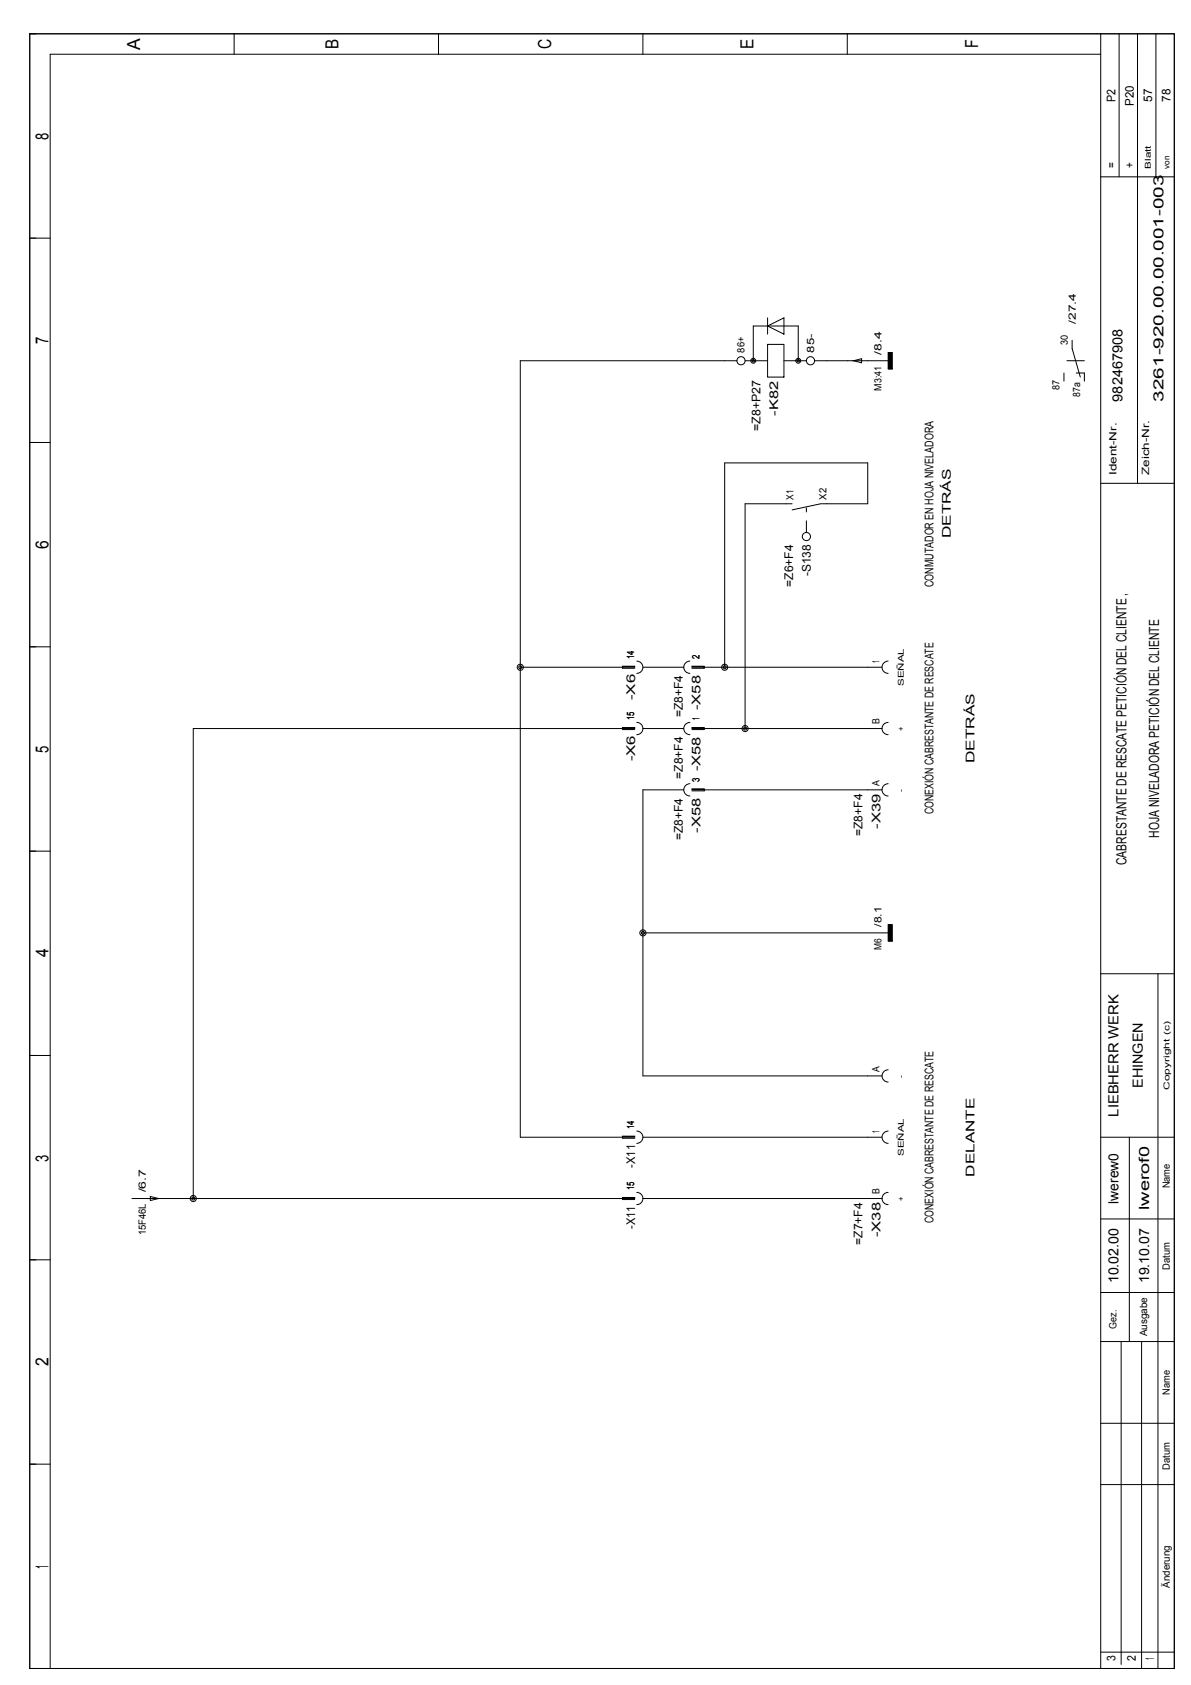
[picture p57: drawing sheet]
<svg xmlns="http://www.w3.org/2000/svg" width="210mm" height="297mm" viewBox="0 0 210 297" stroke-linecap="round" stroke-linejoin="round" font-family="sans-serif">
<defs><g id="words">
<g font-size="3.2">
<text x="24.7" y="8.7" transform="rotate(-90 24.7 8.7)">A</text>
<text x="59.7" y="8.6" transform="rotate(-90 59.7 8.6)">B</text>
<text x="97.1" y="8.7" transform="rotate(-90 97.1 8.7)">C</text>
<text x="132.8" y="8.6" transform="rotate(-90 132.8 8.6)">E</text>
<text x="172.4" y="8.5" transform="rotate(-90 172.4 8.5)">F</text>
<text x="8.5" y="24.7" transform="rotate(-90 8.5 24.7)">8</text>
<text x="8.5" y="60.7" transform="rotate(-90 8.5 60.7)">7</text>
<text x="8.5" y="96.7" transform="rotate(-90 8.5 96.7)">6</text>
<text x="8.5" y="132.7" transform="rotate(-90 8.5 132.7)">5</text>
<text x="8.5" y="168.8" transform="rotate(-90 8.5 168.8)">4</text>
<text x="8.5" y="204.8" transform="rotate(-90 8.5 204.8)">3</text>
<text x="8.5" y="240.8" transform="rotate(-90 8.5 240.8)">2</text>
<text x="8.5" y="276.5" transform="rotate(-90 8.5 276.5)">1</text>
</g>
<g font-size="2.5">
<text x="197.8" y="70.8" transform="rotate(-90 197.8 70.8)">982467908</text>
<text x="205" y="70.8" transform="rotate(-90 205 70.8)">3261-920.00.00.001-003</text>
<text x="204.3" y="147.7" transform="rotate(-90 204.3 147.7)">HOJA NIVELADORA PETICIÓN DEL CLIENTE</text>
<text x="198.6" y="152.5" transform="rotate(-90 198.6 152.5)">CABRESTANTE DE RESCATE PETICIÓN DEL CLIENTE ,</text>
<text x="201.4" y="191.8" transform="rotate(-90 201.4 191.8)">EHINGEN</text>
<text x="197.1" y="196.8" transform="rotate(-90 197.1 196.8)">LIEBHERR WERK</text>
<text x="197.1" y="212.2" transform="rotate(-90 197.1 212.2)">lwerew0</text>
<text x="202.5" y="213.3" transform="rotate(-90 202.5 213.3)">lwerof0</text>
<text x="197.1" y="226.2" transform="rotate(-90 197.1 226.2)">10.02.00</text>
<text x="202.5" y="226.2" transform="rotate(-90 202.5 226.2)">19.10.07</text>
</g>
<g font-size="2.1">
<text x="196.6" y="18" transform="rotate(-90 196.6 18)">P2</text>
<text x="203.1" y="17.9" transform="rotate(-90 203.1 17.9)">57</text>
<text x="206.3" y="17.9" transform="rotate(-90 206.3 17.9)">78</text>
<text x="199.8" y="18.6" transform="rotate(-90 199.8 18.6)">P20</text>
<text x="196.6" y="29.6" transform="rotate(-90 196.6 29.6)">=</text>
<text x="199.8" y="29.6" transform="rotate(-90 199.8 29.6)">+</text>
<text x="134" y="76" transform="rotate(-90 134 76)">=Z8+P27</text>
<text x="137.2" y="73.3" transform="rotate(-90 137.2 73.3)">-K82</text>
<text x="167.6" y="94.9" transform="rotate(-90 167.6 94.9)">DETRÁS</text>
<text x="142.9" y="101.6" transform="rotate(-90 142.9 101.6)">-S138</text>
<text x="139.8" y="103.4" transform="rotate(-90 139.8 103.4)">=Z6+F4</text>
<text x="164.5" y="103.5" transform="rotate(-90 164.5 103.5)">CONMUTADOR EN HOJA NIVELADORA</text>
<text x="111.9" y="123.4" transform="rotate(-90 111.9 123.4)">-X6</text>
<text x="123.5" y="125.2" transform="rotate(-90 123.5 125.2)">-X58</text>
<text x="120.3" y="126.5" transform="rotate(-90 120.3 126.5)">=Z8+F4</text>
<text x="111.9" y="134.2" transform="rotate(-90 111.9 134.2)">-X6</text>
<text x="120.3" y="137.3" transform="rotate(-90 120.3 137.3)">=Z8+F4</text>
<text x="123.5" y="136" transform="rotate(-90 123.5 136)">-X58</text>
<text x="171.7" y="134.5" transform="rotate(-90 171.7 134.5)">DETRÁS</text>
<text x="164.5" y="143.5" transform="rotate(-90 164.5 143.5)">CONEXIÓN CABRESTANTE DE RESCATE</text>
<text x="120.3" y="148.1" transform="rotate(-90 120.3 148.1)">=Z8+F4</text>
<text x="123.5" y="146.8" transform="rotate(-90 123.5 146.8)">-X58</text>
<text x="152" y="147.4" transform="rotate(-90 152 147.4)">=Z8+F4</text>
<text x="155.2" y="146.1" transform="rotate(-90 155.2 146.1)">-X39</text>
<text x="111.9" y="205.8" transform="rotate(-90 111.9 205.8)">-X11</text>
<text x="171.7" y="207.4" transform="rotate(-90 171.7 207.4)">DELANTE</text>
<text x="164.5" y="215.6" transform="rotate(-90 164.5 215.6)">CONEXIÓN CABRESTANTE DE RESCATE</text>
<text x="111.9" y="216.6" transform="rotate(-90 111.9 216.6)">-X11</text>
<text x="152" y="219.4" transform="rotate(-90 152 219.4)">=Z7+F4</text>
<text x="155.2" y="218.1" transform="rotate(-90 155.2 218.1)">-X38</text>
<text x="196.6" y="292.9" transform="rotate(-90 196.6 292.9)">3</text>
<text x="200.2" y="292.8" transform="rotate(-90 200.2 292.8)">2</text>
<text x="203.4" y="292.6" transform="rotate(-90 203.4 292.6)">1</text>
</g>
<g font-size="1.8">
<text x="189.6" y="57.1" transform="rotate(-90 189.6 57.1)">/27.4</text>
<text x="131.2" y="62.2" transform="rotate(-90 131.2 62.2)">86+</text>
<text x="143.5" y="62.2" transform="rotate(-90 143.5 62.2)">85-</text>
<text x="155.4" y="62.5" transform="rotate(-90 155.4 62.5)">/8.4</text>
<text x="188.2" y="60.9" transform="rotate(-90 188.2 60.9)">30</text>
<text x="155.4" y="68.8" transform="rotate(-90 155.4 68.8)">M3:41</text>
<text x="186.8" y="68.8" transform="rotate(-90 186.8 68.8)">87</text>
<text x="190.4" y="70" transform="rotate(-90 190.4 70)">87a</text>
<text x="196.8" y="83.8" transform="rotate(-90 196.8 83.8)">Ident-Nr.</text>
<text x="202.6" y="83.8" transform="rotate(-90 202.6 83.8)">Zeich-Nr.</text>
<text x="139.8" y="88.1" transform="rotate(-90 139.8 88.1)">X1</text>
<text x="145.6" y="88.1" transform="rotate(-90 145.6 88.1)">X2</text>
<text x="111.8" y="116.2" transform="rotate(-90 111.8 116.2)">14</text>
<text x="123.3" y="116.2" transform="rotate(-90 123.3 116.2)">2</text>
<text x="155" y="116.9" transform="rotate(-90 155 116.9)">1</text>
<text x="111.8" y="127" transform="rotate(-90 111.8 127)">15</text>
<text x="123.3" y="127" transform="rotate(-90 123.3 127)">1</text>
<text x="155" y="127.7" transform="rotate(-90 155 127.7)">B</text>
<text x="123.3" y="137.8" transform="rotate(-90 123.3 137.8)">3</text>
<text x="155" y="138.5" transform="rotate(-90 155 138.5)">A</text>
<text x="155.4" y="167.5" transform="rotate(-90 155.4 167.5)">M6</text>
<text x="155.4" y="163.4" transform="rotate(-90 155.4 163.4)">/8.1</text>
<text x="155" y="188.9" transform="rotate(-90 155 188.9)">A</text>
<text x="111.8" y="199" transform="rotate(-90 111.8 199)">14</text>
<text x="155" y="199.8" transform="rotate(-90 155 199.8)">1</text>
<text x="111.8" y="209.8" transform="rotate(-90 111.8 209.8)">15</text>
<text x="206.2" y="209.5" transform="rotate(-90 206.2 209.5)">Name</text>
<text x="25.7" y="210.2" transform="rotate(-90 25.7 210.2)">/6.7</text>
<text x="155" y="210.6" transform="rotate(-90 155 210.6)">B</text>
<text x="25.7" y="217.8" transform="rotate(-90 25.7 217.8)">15F46L</text>
<text x="206.2" y="223.8" transform="rotate(-90 206.2 223.8)">Datum</text>
<text x="196.8" y="234.2" transform="rotate(-90 196.8 234.2)">Gez.</text>
<text x="202.2" y="235.6" transform="rotate(-90 202.2 235.6)">Ausgabe</text>
<text x="206.2" y="245.9" transform="rotate(-90 206.2 245.9)">Name</text>
<text x="206.2" y="259.1" transform="rotate(-90 206.2 259.1)">Datum</text>
<text x="206.2" y="279.9" transform="rotate(-90 206.2 279.9)">Änderung</text>
</g>
<g font-size="1.4">
<text x="202.9" y="29.7" transform="rotate(-90 202.9 29.7)">Blatt</text>
<text x="206.1" y="29.7" transform="rotate(-90 206.1 29.7)">von</text>
<text x="159.3" y="121" transform="rotate(-90 159.3 121)">SEÑAL</text>
<text x="159.3" y="128.8" transform="rotate(-90 159.3 128.8)">+</text>
<text x="159.3" y="139.5" transform="rotate(-90 159.3 139.5)">-</text>
<text x="159.3" y="190" transform="rotate(-90 159.3 190)">-</text>
<text x="206.1" y="192.1" transform="rotate(-90 206.1 192.1)">Copyright (c)</text>
<text x="159.3" y="203.8" transform="rotate(-90 159.3 203.8)">SEÑAL</text>
<text x="159.3" y="211.6" transform="rotate(-90 159.3 211.6)">+</text>
</g>
</g></defs>
<g fill="none" stroke="#000" stroke-width=".18">
<path d="M5.2 6h201.8v288.1h-201.8zM41.3 6v3.6M77.3 6v3.6M113.3 6v3.6M149.3 6v3.6M194 9.6h-185.2v284.5M194 6v288.1M197.2 6v25.2M200.5 6v79.2M203.7 6v25.2M194 31.2h13M5.2 42h3.6"/>
<path d="M135.3 56v2.9M135.3 57.5l2.9-1.5v2.9zM189 60v1.4M5.2 78h3.6M129.9 63.6h-38.2v136.9h20.2v-.2h-2.2v.4h2.2M131.3 63.6h4M135.3 60.7h2.9v5.8h-2.9zM138.2 63.6h3.9M140.7 63.6v-6.1h-7.9v6.1M143.6 63.6h12.9M150.4 63.6l1.4-.4v.8zM156.5 62.2h.8v2.8h-.8z"/>
<path d="M156.6 62.2v2.8M156.7 62.2v2.8M156.8 62.2v2.8M156.9 62.2v2.8M157 62.2v2.8M157.1 62.2v2.8M157.2 62.2v2.8M187.5 65.8v1.4M189 61.4l1.4 5.1M189.7 65.8h1.4v1.4M139.6 88.8h-8.3v39.6M139.6 89.9l5-1.1h8.3v-7.2h-25.2v36"/>
<path d="M194 85.2h13M5.2 114h3.6M91.7 117.6h20.2v-.2h-2.2v.4h2.2M112.2 116.5a1.08 1.08 0 0 1 1.1 1.1 1.08 1.08 0 0 1-1.1 1.1M113.3 117.6h7.2M121.6 116.5a1.08 1.08 0 0 0-1.1 1.1 1.08 1.08 0 0 0 1.1 1.1M155.4 117.6h-33.5v-.2h2.2v.4h-2.2M156.5 116.5a1.08 1.08 0 0 0-1.1 1.1 1.08 1.08 0 0 0 1.1 1.1M111.9 128.6h-2.2v-.3h2.2v.1h-77.8v82.9M112.2 127.4a1.08 1.08 0 0 1 1.1 1 1.08 1.08 0 0 1-1.1 1.1M113.3 128.4h7.2M120.5 139.2h-7.2v50.5h42.2"/>
<path d="M121.6 127.4a1.08 1.08 0 0 0-1.1 1 1.08 1.08 0 0 0 1.1 1.1M121.6 138.2a1.08 1.08 0 0 0-1.1 1 1.08 1.08 0 0 0 1.1 1.1M155.4 128.4h-33.5v-.1h2.2v.3h-2.2M155.4 139.2h-33.4v-.1h2.1v.3h-2.1M156.5 127.4a1.08 1.08 0 0 0-1.1 1 1.08 1.08 0 0 0 1.1 1.1M156.5 138.2a1.08 1.08 0 0 0-1.1 1 1.08 1.08 0 0 0 1.1 1.1M5.2 150h3.6M113.3 164.5h43.2M156.5 163h.8v2.9h-.8zM156.6 163v2.9M156.7 163v2.9M156.8 163v2.9"/>
<path d="M156.9 163v2.9M157 163v2.9M157.1 163v2.9M157.2 163v2.9M194 171.7h13M204.1 171.7v122.4M5.2 186.1h3.6M112.2 199.4a1.08 1.08 0 0 1 1.1 1.1 1.08 1.08 0 0 1-1.1 1.1M156.5 199.4a1.08 1.08 0 0 0-1 1.1 1.08 1.08 0 0 0 1 1.1M156.5 188.6a1.08 1.08 0 0 0-1 1.1 1.08 1.08 0 0 0 1 1M23.3 211.3h88.6v-.2h-2.2v.4h2.2M25.8 211.3h2.1"/>
<path d="M26.5 210.9l1.4 .4-1.4 .3zM112.2 210.2a1.08 1.08 0 0 1 1.1 1.1 1.08 1.08 0 0 1-1.1 1.1M155.5 200.5h-42.2M155.5 211.3h-42.2M156.5 210.2a1.08 1.08 0 0 0-1 1.1 1.08 1.08 0 0 0 1 1.1M194 200.5h13M194 214.9h13M199 200.5v36M5.2 222.1h3.6M194 236.5h13M194 227.8h13M197.6 236.5v56.9"/>
<path d="M201.2 236.5v57.6M5.2 258.1h3.6M194 250.9h13M194 261.7h13M194 291.2h13"/>
<circle cx="130.6" cy="63.6" r=".72"/>
<circle cx="132.8" cy="63.6" r=".22"/>
<circle cx="132.8" cy="63.6" r=".43"/>
<circle cx="140.7" cy="63.6" r=".22"/>
<circle cx="140.7" cy="63.6" r=".43"/>
<circle cx="142.8" cy="63.6" r=".72"/>
<circle cx="142.1" cy="94.6" r=".72"/>
<circle cx="91.7" cy="117.6" r=".54"/>
<circle cx="91.7" cy="117.6" r=".27"/>
<circle cx="127.7" cy="117.6" r=".27"/>
<circle cx="127.7" cy="117.6" r=".54"/>
<circle cx="131.3" cy="128.4" r=".54"/>
<circle cx="131.3" cy="128.4" r=".27"/>
<circle cx="113.3" cy="164.5" r=".54"/>
<circle cx="113.3" cy="164.5" r=".27"/>
<circle cx="34.1" cy="211.3" r=".54"/>
<circle cx="34.1" cy="211.3" r=".27"/>
</g>
<path d="M142.1 93.9v-3.6M142.1 90.2v-.7" fill="none" stroke="#000" stroke-width=".18" stroke-dasharray="2.1 2.1 .3 2.1"/>
<path d="M191.1 63.6h-4.3" fill="none" stroke="#000" stroke-width=".18" stroke-dasharray="3.1 1.3"/>
<use href="#words"/>
</svg>
